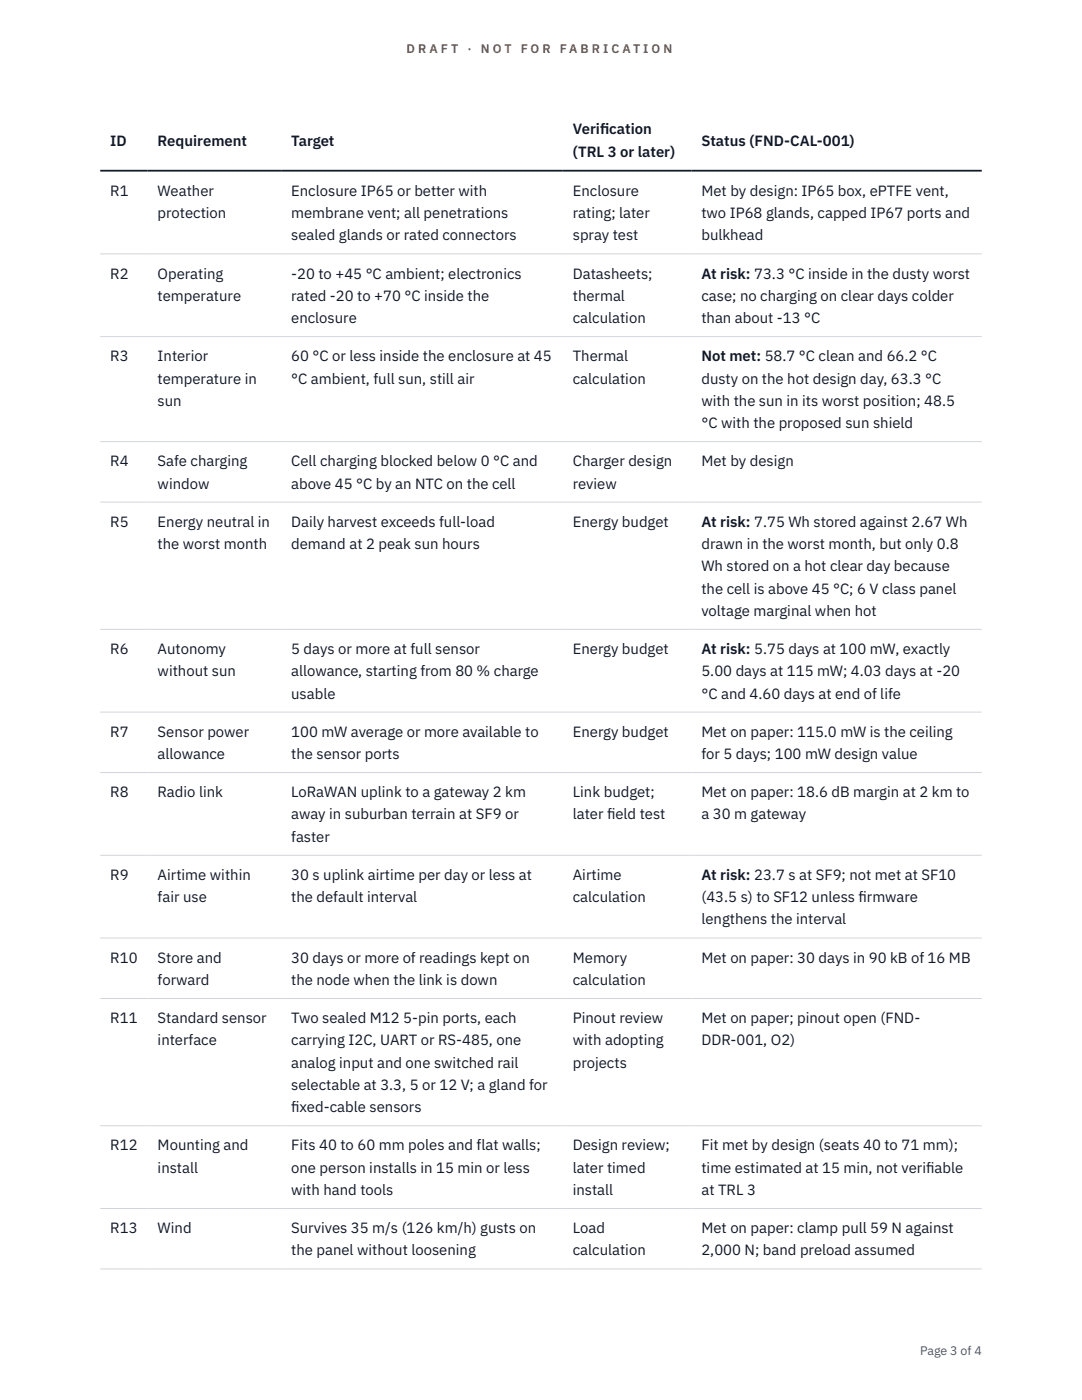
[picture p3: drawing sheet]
<svg xmlns="http://www.w3.org/2000/svg" width="216mm" height="279mm" viewBox="0 0 216 279" stroke-linecap="round" stroke-linejoin="round" font-family="sans-serif">
<defs><g id="words">
<g font-size="3" fill="#111827">
<text x="22" y="29.1">ID</text>
<text x="31.5" y="29.1">Requirement</text>
<text x="58.1" y="29.1">Target</text>
<text x="114.3" y="26.8">Verif</text>
<text x="119.7" y="26.8">ication</text>
<text x="140" y="29.1">Status (FND-CAL-001)</text>
<text x="114.3" y="31.3">(TRL 3 or later)</text>
<text x="22" y="39.1">R1</text>
<text x="31.5" y="39.1">Weather</text>
<text x="58.1" y="39.1">Enclosure IP65 or better with</text>
<text x="114.3" y="39.1">Enclosure</text>
<text x="140" y="39.1">Met by design: IP65 box, ePTFE vent,</text>
<text x="31.5" y="43.5">protection</text>
<text x="58.1" y="43.5">membrane vent; all penetrations</text>
<text x="58.1" y="48">sealed glands or rated connectors</text>
<text x="114.3" y="43.5">rating; later</text>
<text x="114.3" y="48">spray test</text>
<text x="140" y="43.5">two IP68 glands, capped IP67 ports and</text>
<text x="140" y="48">bulkhead</text>
<text x="22" y="55.6">R2</text>
<text x="31.5" y="55.6">Operating</text>
<text x="58.1" y="55.6">-20 to +45 °C ambient; electronics</text>
<text x="114.3" y="55.6">Datasheets;</text>
<text x="140" y="55.6">At risk: 73.3 °C inside in the dusty worst</text>
<text x="31.5" y="60">temperature</text>
<text x="58.1" y="60">rated -20 to +70 °C inside the</text>
<text x="58.1" y="64.5">enclosure</text>
<text x="114.3" y="60">thermal</text>
<text x="114.3" y="64.5">calculation</text>
<text x="140" y="60">case; no charging on clear days colder</text>
<text x="140" y="64.5">than about -13 °C</text>
<text x="22" y="72.1">R3</text>
<text x="31.5" y="72.1">Interior</text>
<text x="31.5" y="76.5">temperature in</text>
<text x="58.1" y="72.1">60 °C or less inside the enclosure at 45</text>
<text x="58.1" y="76.5">°C ambient, full sun, still air</text>
<text x="114.3" y="72.1">Thermal</text>
<text x="114.3" y="76.5">calculation</text>
<text x="140" y="72.1">Not met: 58.7 °C clean and 66.2 °C</text>
<text x="140" y="76.5">dusty on the hot design day, 63.3 °C</text>
<text x="31.5" y="81">sun</text>
<text x="140" y="81">with the sun in its worst position; 48.5</text>
<text x="140" y="85.4">°C with the proposed sun shield</text>
<text x="22" y="93.1">R4</text>
<text x="31.5" y="93.1">Safe charging</text>
<text x="58.1" y="93.1">Cell charging blocked below 0 °C and</text>
<text x="114.3" y="93.1">Charger design</text>
<text x="140" y="93.1">Met by design</text>
<text x="31.5" y="97.5">window</text>
<text x="58.1" y="97.5">above 45 °C by an NTC on the cell</text>
<text x="114.3" y="97.5">review</text>
<text x="22" y="105.1">R5</text>
<text x="31.5" y="105.1">Energy neutral in</text>
<text x="58.1" y="105.1">Daily harvest exceeds full-load</text>
<text x="114.3" y="105.1">Energy budget</text>
<text x="140" y="105.1">At risk: 7.75 Wh stored against 2.67 Wh</text>
<text x="31.5" y="109.6">the worst month</text>
<text x="58.1" y="109.6">demand at 2 peak sun hours</text>
<text x="140" y="109.6">drawn in the worst month, but only 0.8</text>
<text x="140" y="114">Wh stored on a hot clear day because</text>
<text x="140" y="118.5">the cell is above 45 °C; 6 V class panel</text>
<text x="140" y="122.9">voltage marginal when hot</text>
<text x="22" y="130.5">R6</text>
<text x="31.5" y="130.5">Autonomy</text>
<text x="58.1" y="130.5">5 days or more at full sensor</text>
<text x="114.3" y="130.5">Energy budget</text>
<text x="140" y="130.5">At risk: 5.75 days at 100 mW, exactly</text>
<text x="31.5" y="135">without sun</text>
<text x="58.1" y="135">allowance, starting from 80 % charge</text>
<text x="140" y="135">5.00 days at 115 mW; 4.03 days at -20</text>
<text x="58.1" y="139.4">usable</text>
<text x="140" y="139.4">°C and 4.60 days at end of life</text>
<text x="22" y="147">R7</text>
<text x="31.5" y="147">Sensor power</text>
<text x="58.1" y="147">100 mW average or more available to</text>
<text x="114.3" y="147">Energy budget</text>
<text x="140" y="147">Met on paper: 115.0 mW is the ceiling</text>
<text x="31.5" y="151.5">allowance</text>
<text x="58.1" y="151.5">the sensor ports</text>
<text x="140" y="151.5">for 5 days; 100 mW design value</text>
<text x="22" y="159.1">R8</text>
<text x="31.5" y="159.1">Radio link</text>
<text x="58.1" y="159.1">LoRaWAN uplink to a gateway 2 km</text>
<text x="114.3" y="159.1">Link budget;</text>
<text x="140" y="159.1">Met on paper: 18.6 dB margin at 2 km to</text>
<text x="58.1" y="163.5">away in suburban terrain at SF9 or</text>
<text x="58.1" y="168">faster</text>
<text x="114.3" y="163.5">later f</text>
<text x="121.1" y="163.5">ield test</text>
<text x="140" y="163.5">a 30 m gateway</text>
<text x="22" y="175.6">R9</text>
<text x="31.5" y="175.6">Airtime within</text>
<text x="58.1" y="175.6">30 s uplink airtime per day or less at</text>
<text x="114.3" y="175.6">Airtime</text>
<text x="140" y="175.6">At risk: 23.7 s at SF9; not met at SF10</text>
<text x="31.5" y="180.1">fair use</text>
<text x="58.1" y="180.1">the default interval</text>
<text x="114.3" y="180.1">calculation</text>
<text x="140" y="180.1">(43.5 s) to SF12 unless f</text>
<text x="140" y="184.5">lengthens the interval</text>
<text x="171.3" y="180.1">irmware</text>
<text x="22" y="192.1">R10</text>
<text x="31.5" y="192.1">Store and</text>
<text x="31.5" y="196.6">forward</text>
<text x="58.1" y="192.1">30 days or more of readings kept on</text>
<text x="58.1" y="196.6">the node when the link is down</text>
<text x="114.3" y="192.1">Memory</text>
<text x="114.3" y="196.6">calculation</text>
<text x="140" y="192.1">Met on paper: 30 days in 90 kB of 16 MB</text>
<text x="22" y="204.2">R11</text>
<text x="31.5" y="204.2">Standard sensor</text>
<text x="31.5" y="208.6">interface</text>
<text x="58.1" y="204.2">Two sealed M12 5-pin ports, each</text>
<text x="58.1" y="208.6">carrying I2C, UART or RS-485, one</text>
<text x="114.3" y="204.2">Pinout review</text>
<text x="114.3" y="208.6">with adopting</text>
<text x="140" y="204.2">Met on paper; pinout open (FND-</text>
<text x="140" y="208.6">DDR-001, O2)</text>
<text x="58.1" y="213.1">analog input and one switched rail</text>
<text x="114.3" y="213.1">projects</text>
<text x="58.1" y="217.5">selectable at 3.3, 5 or 12 V; a gland for</text>
<text x="58.1" y="222">f</text>
<text x="58.1" y="222">ixed-cable sensors</text>
<text x="22" y="229.6">R12</text>
<text x="31.5" y="229.6">Mounting and</text>
<text x="58.1" y="229.6">Fits 40 to 60 mm poles and flat walls;</text>
<text x="114.3" y="229.6">Design review;</text>
<text x="140" y="229.6">Fit met by design (seats 40 to 71 mm);</text>
<text x="31.5" y="234">install</text>
<text x="58.1" y="234">one person installs in 15 min or less</text>
<text x="58.1" y="238.5">with hand tools</text>
<text x="114.3" y="234">later timed</text>
<text x="114.3" y="238.5">install</text>
<text x="140" y="234">time estimated at 15 min, not verif</text>
<text x="140" y="238.5">at TRL 3</text>
<text x="184.8" y="234">iable</text>
<text x="22" y="246.1">R13</text>
<text x="31.5" y="246.1">Wind</text>
<text x="58.1" y="246.1">Survives 35 m/s (126 km/h) gusts on</text>
<text x="58.1" y="250.5">the panel without loosening</text>
<text x="114.3" y="246.1">Load</text>
<text x="114.3" y="250.5">calculation</text>
<text x="140" y="246.1">Met on paper: clamp pull 59 N against</text>
<text x="140" y="250.5">2,000 N; band preload assumed</text>
</g>
<g font-size="2.5" fill="#b45309">
<text x="81.1" y="10.5">D R A F T</text>
<text x="93.3" y="10.5">·</text>
<text x="95.9" y="10.5">N O T</text>
<text x="103.9" y="10.5">F O R</text>
<text x="111.7" y="10.5">F A B R I C A T I O N</text>
</g>
<text font-size="2.5" fill="#4b5563" x="183.6" y="270.3">Page 3 of 4</text>
</g></defs>
<g fill="none" stroke="#d1d5db" stroke-width=".2">
<path d="M20 50.7h175.9M20 67.2h175.9M20 88.1h175.9M20 100.2h175.9M20 125.6h175.9M20 142.1h175.9M20 154.2h175.9M20 170.7h175.9M20 187.2h175.9M20 199.3h175.9M20 224.7h175.9M20 241.2h175.9"/>
<path d="M20 253.2h175.9"/>
</g>
<path d="M20 34.1h175.9" fill="none" stroke="#111827" stroke-width=".35"/>
<use href="#words"/>
</svg>
